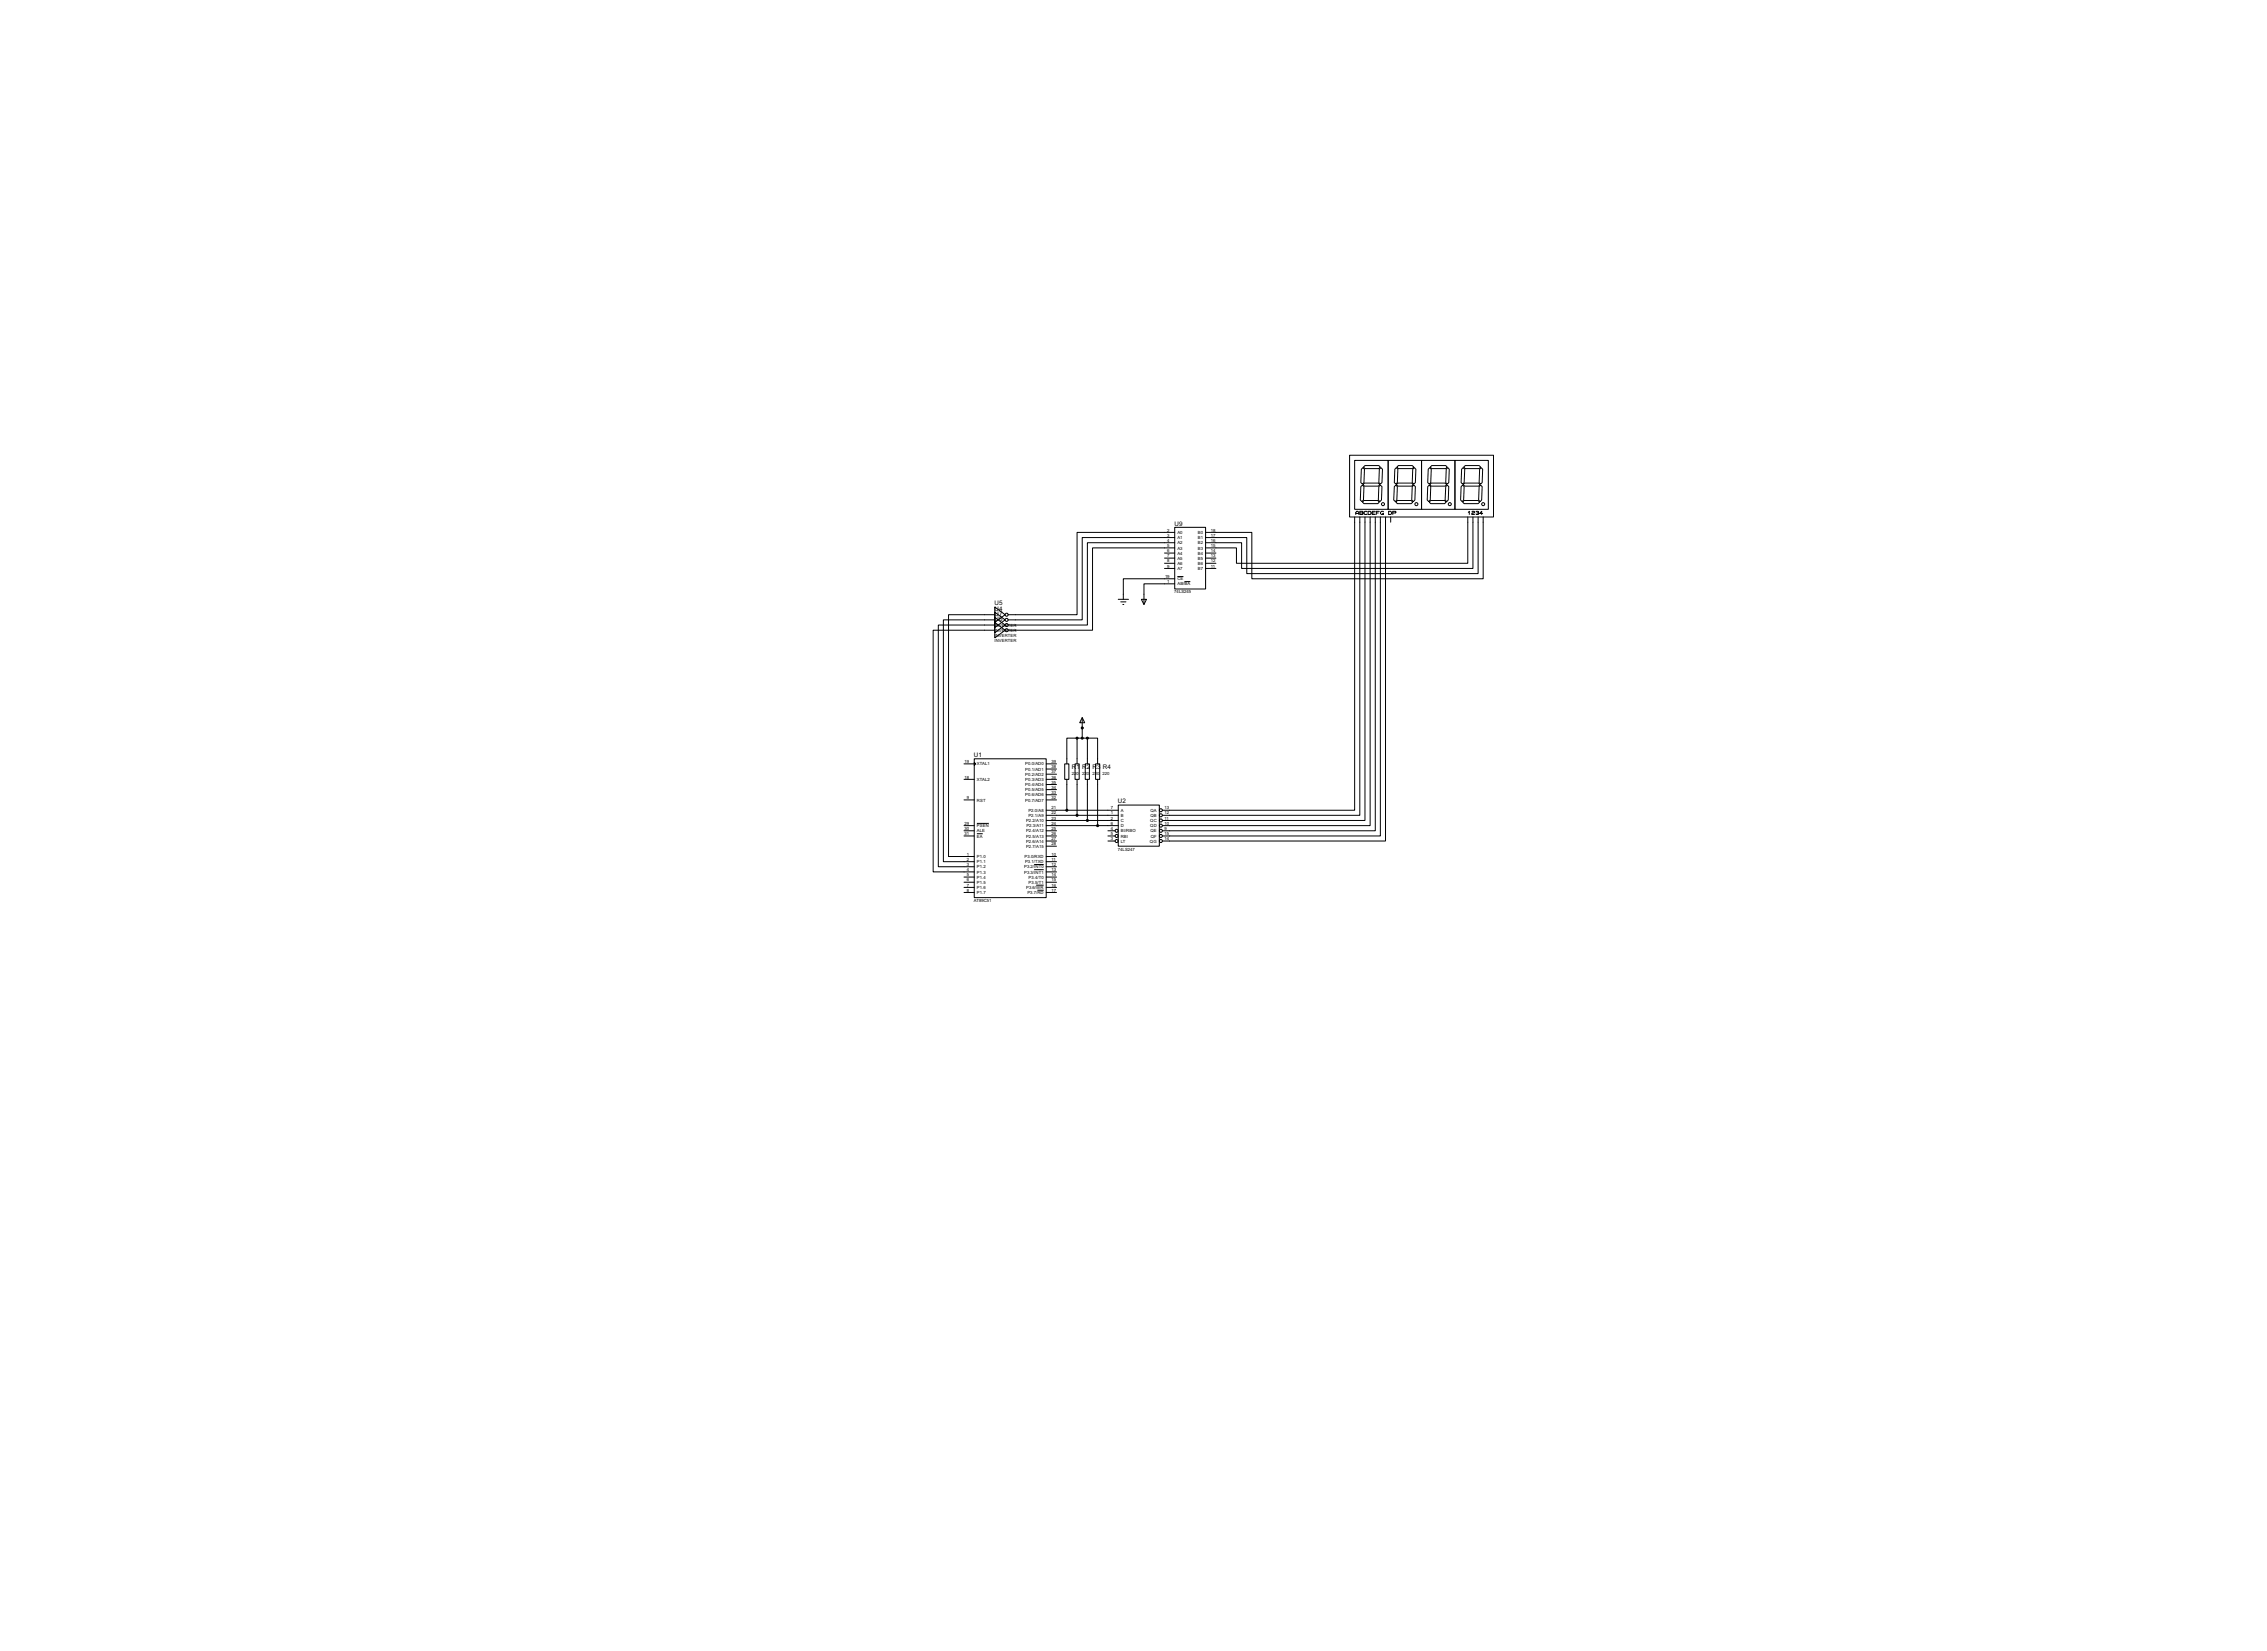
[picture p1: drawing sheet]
<svg xmlns="http://www.w3.org/2000/svg" width="1120mm" height="815mm" viewBox="0 0 1120 815" stroke-linecap="round" stroke-linejoin="round" font-family="sans-serif">
<defs><g id="words">
<g font-size="3.5">
<text x="580" y="260">U9</text>
<text x="491" y="299">U5</text>
<text x="491" y="302">U4</text>
<text x="491" y="304">U7</text>
<text x="491" y="307">U6</text>
<text x="481" y="374">U1</text>
<text x="530" y="380">R</text>
<text x="532" y="380">1</text>
<text x="535" y="380">R</text>
<text x="537" y="380">2</text>
<text x="540" y="380">R</text>
<text x="542" y="380">3</text>
<text x="545" y="380">R4</text>
<text x="552" y="397">U2</text>
</g>
<g font-size="2.4">
<text x="577" y="262">2</text>
<text x="582" y="264">A0</text>
<text x="592" y="264">B0</text>
<text x="598" y="262">18</text>
<text x="577" y="265">3</text>
<text x="577" y="268">4</text>
<text x="582" y="266">A1</text>
<text x="582" y="269">A2</text>
<text x="592" y="266">B1</text>
<text x="592" y="269">B2</text>
<text x="598" y="265">17</text>
<text x="598" y="268">16</text>
<text x="577" y="270">5</text>
<text x="577" y="273">6</text>
<text x="577" y="275">7</text>
<text x="582" y="271">A3</text>
<text x="582" y="274">A4</text>
<text x="592" y="271">B3</text>
<text x="592" y="274">B4</text>
<text x="598" y="270">15</text>
<text x="598" y="273">14</text>
<text x="598" y="275">13</text>
<text x="577" y="278">8</text>
<text x="577" y="280">9</text>
<text x="582" y="276">A5</text>
<text x="582" y="279">A6</text>
<text x="582" y="282">A7</text>
<text x="592" y="276">B5</text>
<text x="592" y="279">B6</text>
<text x="592" y="282">B7</text>
<text x="598" y="278">12</text>
<text x="598" y="280">11</text>
<text x="576" y="285">19</text>
<text x="577" y="288">1</text>
<text x="582" y="287">CE</text>
<text x="580" y="293">74LS245</text>
<text x="582" y="289">AB/BA</text>
<text x="491" y="310">I</text>
<text x="492" y="310">NVERTER</text>
<text x="491" y="312">I</text>
<text x="491" y="317">INVERTER</text>
<text x="491" y="315">I</text>
<text x="492" y="312">NVERTER</text>
<text x="492" y="315">NVERTER</text>
<text x="477" y="377">19</text>
<text x="519" y="377">39</text>
<text x="483" y="378">XTAL1</text>
<text x="507" y="378">P0.0/AD0</text>
<text x="507" y="381">P0.1/AD1</text>
<text x="507" y="383">P0.2/AD2</text>
<text x="519" y="379">38</text>
<text x="519" y="382">37</text>
<text x="530" y="383">220</text>
<text x="535" y="383">220</text>
<text x="540" y="383">220</text>
<text x="545" y="383">220</text>
<text x="477" y="384">18</text>
<text x="483" y="386">XTAL2</text>
<text x="507" y="386">P0.3/AD3</text>
<text x="507" y="388">P0.4/AD4</text>
<text x="519" y="384">36</text>
<text x="519" y="387">35</text>
<text x="519" y="389">34</text>
<text x="478" y="395">9</text>
<text x="483" y="396">RST</text>
<text x="507" y="391">P0.5/AD5</text>
<text x="507" y="393">P0.6/AD6</text>
<text x="507" y="396">P0.7/AD7</text>
<text x="519" y="392">33</text>
<text x="519" y="395">32</text>
<text x="508" y="401">P2.0/A8</text>
<text x="519" y="400">21</text>
<text x="549" y="400">7</text>
<text x="554" y="401">A</text>
<text x="568" y="401">QA</text>
<text x="575" y="400">13</text>
<text x="477" y="407">29</text>
<text x="507" y="406">P2.2/A10</text>
<text x="508" y="403">P2.1/A9</text>
<text x="519" y="402">22</text>
<text x="519" y="405">23</text>
<text x="519" y="407">24</text>
<text x="549" y="402">1</text>
<text x="549" y="405">2</text>
<text x="549" y="407">6</text>
<text x="554" y="403">B</text>
<text x="554" y="406">C</text>
<text x="568" y="406">QC</text>
<text x="568" y="403">QB</text>
<text x="575" y="402">12</text>
<text x="575" y="405">11</text>
<text x="575" y="407">10</text>
<text x="477" y="410">30</text>
<text x="477" y="412">31</text>
<text x="483" y="411">ALE</text>
<text x="483" y="414">EA</text>
<text x="483" y="409">PSEN</text>
<text x="507" y="411">P2.4/A12</text>
<text x="507" y="414">P2.5/A13</text>
<text x="507" y="409">P2.3/A11</text>
<text x="519" y="410">25</text>
<text x="519" y="412">26</text>
<text x="549" y="410">4</text>
<text x="549" y="412">5</text>
<text x="554" y="409">D</text>
<text x="554" y="411">BI/RBO</text>
<text x="554" y="414">RBI</text>
<text x="568" y="409">QD</text>
<text x="568" y="411">QE</text>
<text x="569" y="414">QF</text>
<text x="575" y="410">9</text>
<text x="575" y="412">15</text>
<text x="507" y="419">P2.7/A15</text>
<text x="507" y="416">P2.6/A14</text>
<text x="519" y="417">28</text>
<text x="519" y="415">27</text>
<text x="549" y="415">3</text>
<text x="554" y="416">LT</text>
<text x="568" y="416">QG</text>
<text x="575" y="415">14</text>
<text x="478" y="423">1</text>
<text x="478" y="425">2</text>
<text x="483" y="424">P1.0</text>
<text x="506" y="424">P3.0/RXD</text>
<text x="519" y="423">10</text>
<text x="519" y="425">11</text>
<text x="552" y="420">74LS247</text>
<text x="478" y="428">3</text>
<text x="478" y="430">4</text>
<text x="483" y="426">P1.1</text>
<text x="483" y="429">P1.2</text>
<text x="483" y="431">P1.3</text>
<text x="506" y="429">P3.2/INT0</text>
<text x="506" y="431">P3.3/INT1</text>
<text x="506" y="426">P3.1/TXD</text>
<text x="519" y="428">12</text>
<text x="519" y="430">13</text>
<text x="478" y="433">5</text>
<text x="478" y="435">6</text>
<text x="478" y="438">7</text>
<text x="483" y="434">P1.4</text>
<text x="483" y="436">P1.5</text>
<text x="508" y="434">P3.4/T0</text>
<text x="508" y="436">P3.5/T1</text>
<text x="519" y="433">14</text>
<text x="519" y="438">16</text>
<text x="519" y="435">15</text>
<text x="478" y="440">8</text>
<text x="483" y="439">P1.6</text>
<text x="483" y="442">P1.7</text>
<text x="507" y="439">P3.6/WR</text>
<text x="508" y="442">P3.7/RD</text>
<text x="519" y="440">17</text>
<text x="481" y="445">AT89C51</text>
</g>
</g></defs>
<g fill="none" stroke="#000" stroke-width=".49">
<path d="M667 225h71v30h-71zM669 227h17v25h-17zM673 232v-1l1 1v6l-1 1-1-1zM673 239h1h7h1l-1 1h-7zM674 231v-1h7l1 1h-1h-7zM682 231l1 1v6l-1 1-1-1 1-6zM686 227h16v25h-16zM690 240v7l-1 1v-1v-7zM690 239h1h7v1h-7zM690 231l1 1-1 6v1l-1-1v-6zM691 230h7l1 1h-1h-7h-1zM698 232l1-1 1 1-1 6v1l-1-1z"/>
<path d="M702 227h17v25h-17zM706 239h1h7h1l-1 1h-7zM706 231l1 1v6l-1 1-1-1 1-6zM707 231v-1h7l1 1h-1h-7zM715 231l1 1v6l-1 1-1-1 1-6zM719 227h16v25h-16zM723 239h1h7v1h-7zM723 231l1 1-1 6v1l-1-1v-6zM723 231l1-1h7l1 1h-1h-7zM732 240v7l-1 1v-1v-7zM732 231l1 1-1 6v1l-1-1v-6zM669 255v145h-95"/>
<path d="M670 254v-1h1v1M670 254h1M672 255v148h-98M672 253h1v1h-1zM672 253h1M672 240h1h1v7l-1 1-1-1zM674 247h7l1 1-1 1h-7l-1-1zM674 255v150h-100M675 253h-1v1h1M676 253h1v1h-1zM677 255v153h-103M678 253h1"/>
<path d="M680 255v155h-106M680 253h-2v1h2M680 253h1M681 240h1h1v7l-1 1-1-1zM682 253h-2v1M682 255v158h-108M684 253h-1h-1l1 1h1h-1M685 255v160h-111M686 253h2l-1 1h-1zM687 255v3M688 253h1h1h-2v1M690 247h7l1 1-1 1h-7v-1z"/>
<path d="M698 240h1v7l-1 1v-1zM705 240h1h1v7l-1 1-1-1zM707 247h7l1 1-1 1h-7l-1-1zM714 240h1h1v7l-1 1-1-1zM722 240h1v7l-1 1v-1zM723 247h7l1 1-1 1h-7v-1zM725 255v23h-114v-7h-15M725 253h1v1M727 253h2l-2 1h2M728 255v26h-115v-13h-17M729 253h1M730 253h.1"/>
<path d="M730 253v1h-1M730 255v28h-114v-18h-20M733 254h-2l1-1v1M733 255v31h-114v-23h-23M575 273h5M575 276h5M575 278h5M580 260h16v31h-16zM580 263h-48v41h-34M580 265h-45v41h-37M580 268h-43v41h-39M580 271h-40v40h-42"/>
<path d="M596 273h5M596 276h5M596 278h5M492 300l5 4-5 3zM553 296h5M554 297h2M555 299h.1M564 296h2l-1 3zM575 281h5M580 286h-25v10M580 288h-15v11M582 285h3"/>
<path d="M585 287h3M596 281h5M492 302l5 4-5 4zM492 307l5 4-5 4zM492 305l5 4-5 3zM492 306h-26v120h15M492 304h-23v119h12M492 311h-31v120h20M492 309h-28v119h17M535 354l1 3h-3zM535 354v11M476 377h5"/>
<path d="M481 375h36v68h-36zM481 376l1 1-1 1zM517 377h5M517 380h5M526 377h2v8h-2zM531 377h2v8h-2zM532 365h-5v12M532 365v12M532 365h5M536 377h2v8h-2zM537 365h5v12M537 365v12"/>
<path d="M541 377h2v8h-2zM476 385h5M476 395h5M517 385h5M517 395h5M517 382h5M517 387h5M517 390h5M517 392h5M527 385v15M532 385v18M537 385v20"/>
<path d="M542 385v23M553 398h20v20h-20zM476 408h5M476 410h5M476 413h5M483 412h3M483 407h6M517 400h36M517 403h36M517 405h36M517 408h36M517 410h5"/>
<path d="M517 413h5M517 418h5M517 415h5M547 410h4M547 413h4M547 415h4M476 433h5M476 436h5M476 438h5M511 427h5M511 429h5M512 437h4"/>
<path d="M513 440h3M517 423h5M517 426h5M517 428h5M517 431h5M517 433h5M517 436h5M517 438h5M476 441h5M517 441h5"/>
<circle cx="683" cy="249" r=".8"/>
<circle cx="700" cy="249" r=".8"/>
<circle cx="716" cy="249" r=".8"/>
<circle cx="733" cy="249" r=".8"/>
<circle cx="497" cy="311" r=".8"/>
<circle cx="497" cy="306" r=".8"/>
<circle cx="497" cy="309" r=".8"/>
<circle cx="497" cy="304" r=".8"/>
<circle cx="552" cy="415" r=".8"/>
<circle cx="552" cy="413" r=".8"/>
<circle cx="552" cy="410" r=".8"/>
<circle cx="574" cy="400" r=".8"/>
<circle cx="574" cy="413" r=".8"/>
<circle cx="574" cy="410" r=".8"/>
<circle cx="574" cy="408" r=".8"/>
<circle cx="574" cy="415" r=".8"/>
<circle cx="574" cy="403" r=".8"/>
<circle cx="574" cy="405" r=".8"/>
</g>
<circle cx="535" cy="359" r=".2" fill="#000"/>
<g fill="#000" stroke="#000" stroke-width=".49">
<circle cx="535" cy="359" r=".5"/>
<circle cx="532" cy="365" r=".5"/>
<circle cx="535" cy="365" r=".5"/>
<circle cx="537" cy="365" r=".5"/>
<circle cx="527" cy="400" r=".5"/>
<circle cx="532" cy="403" r=".5"/>
<circle cx="537" cy="405" r=".5"/>
<circle cx="542" cy="408" r=".5"/>
</g>
<use href="#words"/>
</svg>
